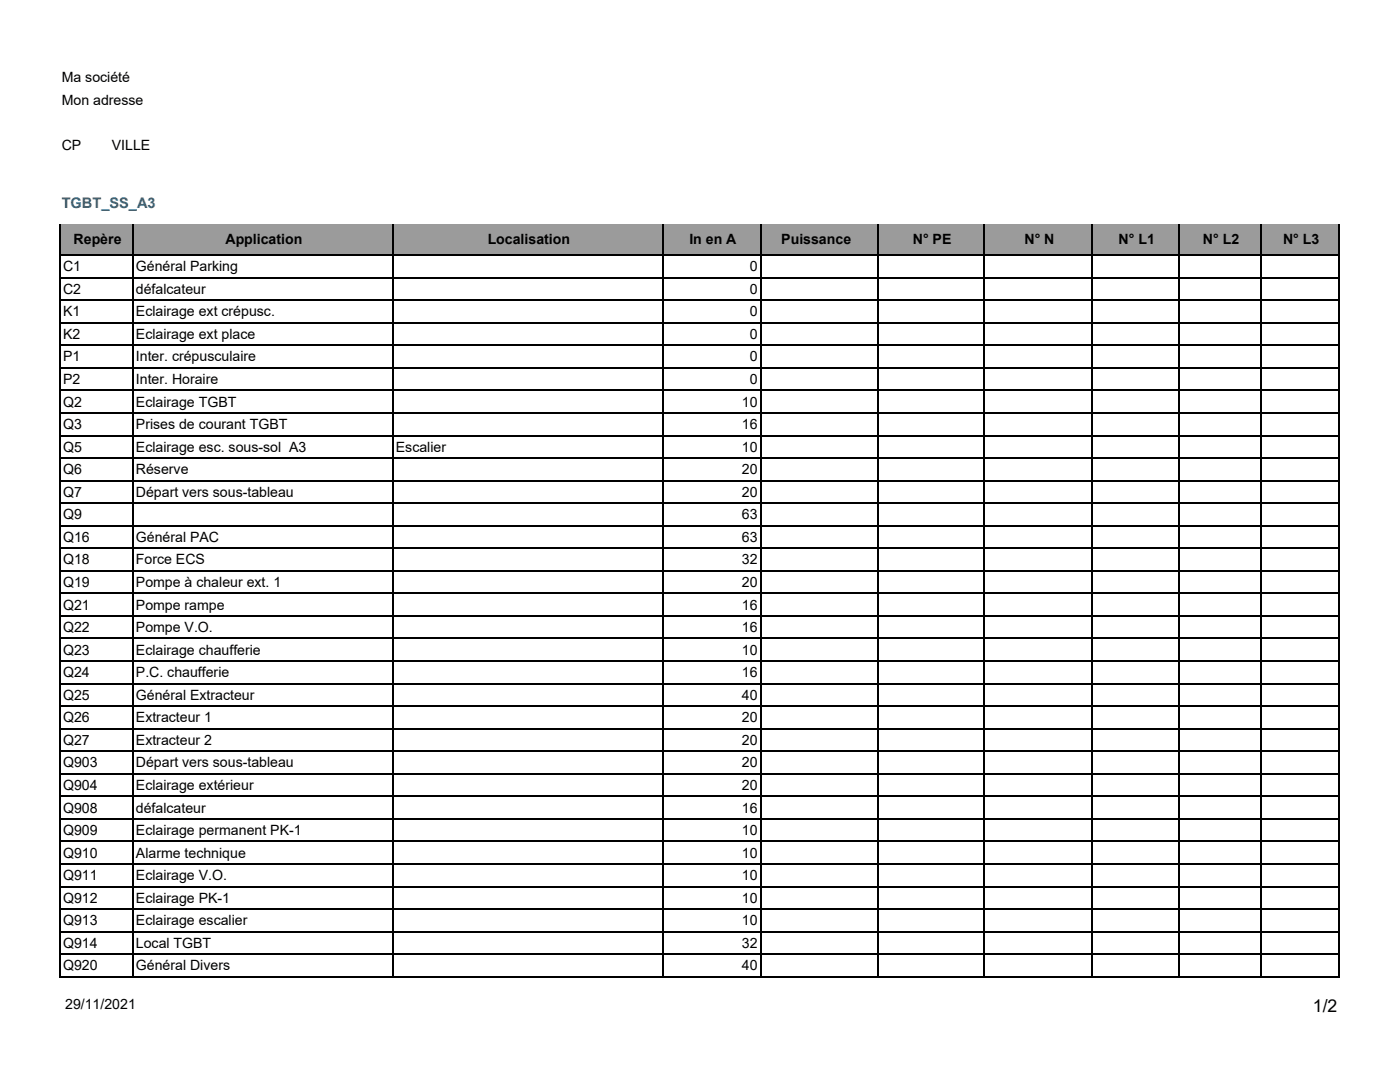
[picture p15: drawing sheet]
<svg xmlns="http://www.w3.org/2000/svg" width="279mm" height="216mm" viewBox="0 0 279 216" stroke-linecap="round" stroke-linejoin="round" font-family="sans-serif">
<defs><g id="words">
<text font-size="3.5" x="262" y="201.9">1/2</text>
<text font-size="2.9" fill="#1e6386" x="12.3" y="41.5">TGBT_SS_A3</text>
<g font-size="2.8">
<text x="12.3" y="16.4">Ma société</text>
<text x="12.3" y="20.9">Mon adresse</text>
<text x="12.3" y="29.9">CP</text>
<text x="22.3" y="29.9">VILLE</text>
<text x="14.7" y="48.7">Repère</text>
<text x="45" y="48.7">Application</text>
<text x="97.3" y="48.7">Localisation</text>
<text x="137.6" y="48.7">In en A</text>
<text x="155.9" y="48.7">Puissance</text>
<text x="182.2" y="48.7">N° PE</text>
<text x="204.5" y="48.7">N° N</text>
<text x="223.3" y="48.7">N° L1</text>
<text x="240.1" y="48.7">N° L2</text>
<text x="256.1" y="48.7">N° L3</text>
<text x="12.6" y="54.1">C1</text>
<text x="12.6" y="58.6">C2</text>
<text x="27.1" y="54.1">Général Parking</text>
<text x="27.1" y="58.6">défalcateur</text>
<text x="149.6" y="54.1">0</text>
<text x="149.6" y="58.6">0</text>
<text x="12.6" y="63.1">K1</text>
<text x="27.1" y="63.1">Eclairage ext crépusc.</text>
<text x="149.6" y="63.1">0</text>
<text x="12.6" y="67.6">K2</text>
<text x="27.1" y="67.6">Eclairage ext place</text>
<text x="149.6" y="67.6">0</text>
<text x="12.6" y="72.1">P1</text>
<text x="12.6" y="76.6">P2</text>
<text x="27.1" y="72.1">Inter. crépusculaire</text>
<text x="27.1" y="76.6">Inter. Horaire</text>
<text x="149.6" y="72.1">0</text>
<text x="149.6" y="76.6">0</text>
<text x="12.6" y="81.1">Q2</text>
<text x="27.1" y="81.1">Eclairage TGBT</text>
<text x="148.1" y="81.1">10</text>
<text x="12.6" y="85.6">Q3</text>
<text x="27.1" y="85.6">Prises de courant TGBT</text>
<text x="148.1" y="85.6">16</text>
<text x="12.6" y="90.1">Q5</text>
<text x="12.6" y="94.6">Q6</text>
<text x="27.1" y="90.1">Eclairage esc. sous-sol A3</text>
<text x="27.1" y="94.6">Réserve</text>
<text x="79" y="90.1">Escalier</text>
<text x="148.1" y="90.1">10</text>
<text x="148.1" y="94.6">20</text>
<text x="12.6" y="99.1">Q7</text>
<text x="27.1" y="99.1">Départ vers sous-tableau</text>
<text x="148.1" y="99.1">20</text>
<text x="12.6" y="103.6">Q9</text>
<text x="148.1" y="103.6">63</text>
<text x="12.6" y="108.1">Q16</text>
<text x="12.6" y="112.6">Q18</text>
<text x="27.1" y="108.1">Général PAC</text>
<text x="27.1" y="112.6">Force ECS</text>
<text x="148.1" y="108.1">63</text>
<text x="148.1" y="112.6">32</text>
<text x="12.6" y="117.1">Q19</text>
<text x="27.1" y="117.1">Pompe à chaleur ext. 1</text>
<text x="148.1" y="117.1">20</text>
<text x="12.6" y="121.6">Q21</text>
<text x="27.1" y="121.6">Pompe rampe</text>
<text x="148.1" y="121.6">16</text>
<text x="12.6" y="126.1">Q22</text>
<text x="12.6" y="130.6">Q23</text>
<text x="27.1" y="126.1">Pompe V.O.</text>
<text x="27.1" y="130.6">Eclairage chaufferie</text>
<text x="148.1" y="126.1">16</text>
<text x="148.1" y="130.6">10</text>
<text x="12.6" y="135.1">Q24</text>
<text x="27.1" y="135.1">P.C. chaufferie</text>
<text x="148.1" y="135.1">16</text>
<text x="12.6" y="139.6">Q25</text>
<text x="27.1" y="139.6">Général Extracteur</text>
<text x="148.1" y="139.6">40</text>
<text x="12.6" y="144.1">Q26</text>
<text x="12.6" y="148.6">Q27</text>
<text x="27.1" y="144.1">Extracteur 1</text>
<text x="27.1" y="148.6">Extracteur 2</text>
<text x="148.1" y="144.1">20</text>
<text x="148.1" y="148.6">20</text>
<text x="12.6" y="153.1">Q903</text>
<text x="27.1" y="153.1">Départ vers sous-tableau</text>
<text x="148.1" y="153.1">20</text>
<text x="12.6" y="157.6">Q904</text>
<text x="27.1" y="157.6">Eclairage extérieur</text>
<text x="148.1" y="157.6">20</text>
<text x="12.6" y="162.1">Q908</text>
<text x="12.6" y="166.6">Q909</text>
<text x="27.1" y="162.1">défalcateur</text>
<text x="27.1" y="166.6">Eclairage permanent PK-1</text>
<text x="148.1" y="162.1">16</text>
<text x="148.1" y="166.6">10</text>
<text x="12.6" y="171.1">Q910</text>
<text x="27.1" y="171.1">Alarme technique</text>
<text x="148.1" y="171.1">10</text>
<text x="12.6" y="175.6">Q911</text>
<text x="27.1" y="175.6">Eclairage V.O.</text>
<text x="148.1" y="175.6">10</text>
<text x="12.6" y="180.1">Q912</text>
<text x="12.6" y="184.6">Q913</text>
<text x="27.1" y="180.1">Eclairage PK-1</text>
<text x="27.1" y="184.6">Eclairage escalier</text>
<text x="148.1" y="180.1">10</text>
<text x="148.1" y="184.6">10</text>
<text x="12.6" y="189.1">Q914</text>
<text x="27.1" y="189.1">Local TGBT</text>
<text x="148.1" y="189.1">32</text>
<text x="12.6" y="193.6">Q920</text>
<text x="27.1" y="193.6">Général Divers</text>
<text x="148.1" y="193.6">40</text>
<text x="13" y="201.3">29/11/2021</text>
</g>
<g font-size="2.8" fill="#fff">
<text x="173" y="54.1">EC</text>
<text x="173" y="58.6">EC</text>
<text x="173" y="63.1">EC</text>
<text x="173" y="67.6">EC</text>
<text x="173" y="81.1">MD</text>
<text x="173" y="85.6">MD</text>
<text x="173" y="90.1">ND</text>
<text x="173" y="94.6">ND</text>
<text x="173" y="99.1">ND</text>
<text x="173" y="103.6">ND</text>
<text x="173" y="108.1">ND</text>
<text x="173" y="112.6">ND</text>
<text x="173" y="117.1">ND</text>
<text x="173" y="121.6">MD</text>
<text x="173" y="126.1">MD</text>
<text x="173" y="130.6">MD</text>
<text x="173" y="135.1">MD</text>
<text x="173" y="139.6">ND</text>
<text x="173" y="144.1">ND</text>
<text x="173" y="148.6">ND</text>
<text x="173" y="153.1">ND</text>
<text x="173" y="157.6">ND</text>
<text x="173" y="162.1">MD</text>
<text x="173" y="166.6">MD</text>
<text x="173" y="171.1">MD</text>
<text x="173" y="175.6">MD</text>
<text x="173" y="180.1">MD</text>
<text x="173" y="184.6">MD</text>
<text x="173" y="189.1">ND</text>
<text x="173" y="193.6">ND</text>
</g>
</g></defs>
<g fill="#9b9b9b">
<path d="M11.8 44.7h14.8v6.3h-14.8z"/>
<path d="M26.6 44.7h51.9v6.3h-51.9z"/>
<path d="M78.5 44.7h53.9v6.3h-53.9z"/>
<path d="M132.4 44.7h19.6v6.3h-19.6z"/>
<path d="M152 44.7h21.3v6.3h-21.3z"/>
<path d="M173.3 44.7h.9v6.3h-.9z"/>
<path d="M174.2 44.7h.8v6.3h-.8z"/>
<path d="M175 44.7h21.6v6.3h-21.6z"/>
<path d="M196.6 44.7h21.5v6.3h-21.5z"/>
<path d="M218.1 44.7h17.3v6.3h-17.3z"/>
<path d="M235.4 44.7h16.3v6.3h-16.3z"/>
<path d="M251.7 44.7h15.7v6.3h-15.7z"/>
</g>
<g fill="none" stroke="#000" stroke-width=".26">
<path d="M11.8 55.4h160.7M11.8 59.9h160.7M11.8 50.9h161.5M12 44.7v150.3M26.5 44.7v150.3M78.4 44.7v150.3M132.3 44.7v150.3M151.8 44.7v150.3M175 50.9h92.4M175 55.4h92.4M175 59.9h92.4M175.1 44.7v150.3"/>
<path d="M196.4 44.7v150.3M218 44.7v150.3M235.3 44.7v150.3M251.6 44.7v150.3M267.3 44.7v150.3M11.8 64.4h160.7M11.8 68.9h160.7M11.8 73.4h160.7M11.8 77.9h160.7M175 64.4h92.4M175 68.9h92.4M175 73.4h92.4"/>
<path d="M175 77.9h92.4M11.8 82.4h160.7M11.8 86.9h160.7M11.8 91.4h160.7M11.8 95.9h160.7M175 82.4h92.4M175 86.9h92.4M175 91.4h92.4M175 95.9h92.4M11.8 100.4h160.7M11.8 104.9h160.7M11.8 109.4h160.7"/>
<path d="M11.8 113.9h160.7M11.8 118.4h160.7M175 100.4h92.4M175 104.9h92.4M175 109.4h92.4M175 113.9h92.4M175 118.4h92.4M11.8 122.9h160.7M11.8 127.4h160.7M11.8 131.9h160.7M11.8 136.4h160.7M175 122.9h92.4"/>
<path d="M175 127.4h92.4M175 131.9h92.4M175 136.4h92.4M11.8 140.9h160.7M11.8 145.4h160.7M11.8 149.9h160.7M11.8 154.4h160.7M11.8 158.9h160.7M175 140.9h92.4M175 145.4h92.4M175 149.9h92.4M175 154.4h92.4"/>
<path d="M175 158.9h92.4M11.8 163.4h160.7M11.8 167.9h160.7M11.8 172.4h160.7M11.8 176.9h160.7M175 163.4h92.4M175 167.9h92.4M175 172.4h92.4M175 176.9h92.4M11.8 181.4h160.7M11.8 185.9h160.7M11.8 190.4h160.7"/>
<path d="M11.8 194.9h160.7M175 181.4h92.4M175 185.9h92.4M175 190.4h92.4M175 194.9h92.4"/>
</g>
<g fill="#000">
<path d="M172.5 55.3h1.2v.2h-1.2zM173.3 50.8h.9v.2h-.9zM173.7 55.3h1.3v.2h-1.3zM174.2 50.8h.8v.2h-.8zM172.5 59.8h1.2v.2h-1.2zM172.5 64.3h1.2v.2h-1.2zM172.5 68.8h1.2v.2h-1.2zM172.5 73.3h1.2v.2h-1.2zM172.5 77.8h1.2v.2h-1.2zM173.7 59.8h1.3v.2h-1.3zM173.7 64.3h1.3v.2h-1.3zM173.7 68.8h1.3v.2h-1.3z"/>
<path d="M173.7 73.3h1.3v.2h-1.3zM173.7 77.8h1.3v.2h-1.3zM172.5 82.3h1.2v.2h-1.2zM172.5 86.8h1.2v.2h-1.2zM172.5 91.3h1.2v.2h-1.2zM172.5 95.8h1.2v.2h-1.2zM173.7 82.3h1.3v.2h-1.3zM173.7 86.8h1.3v.2h-1.3zM173.7 91.3h1.3v.2h-1.3zM173.7 95.8h1.3v.2h-1.3zM172.5 100.3h1.2v.2h-1.2zM172.5 104.8h1.2v.2h-1.2z"/>
<path d="M172.5 109.3h1.2v.2h-1.2zM172.5 113.8h1.2v.2h-1.2zM172.5 118.3h1.2v.2h-1.2zM173.7 100.3h1.3v.2h-1.3zM173.7 104.8h1.3v.2h-1.3zM173.7 109.3h1.3v.2h-1.3zM173.7 113.8h1.3v.2h-1.3zM173.7 118.3h1.3v.2h-1.3zM172.5 122.8h1.2v.2h-1.2zM172.5 127.3h1.2v.2h-1.2zM172.5 131.8h1.2v.2h-1.2zM172.5 136.3h1.2v.2h-1.2z"/>
<path d="M173.7 122.8h1.3v.2h-1.3zM173.7 127.3h1.3v.2h-1.3zM173.7 131.8h1.3v.2h-1.3zM173.7 136.3h1.3v.2h-1.3zM172.5 140.8h1.2v.2h-1.2zM172.5 145.3h1.2v.2h-1.2zM172.5 149.8h1.2v.2h-1.2zM172.5 154.3h1.2v.2h-1.2zM172.5 158.8h1.2v.2h-1.2zM173.7 140.8h1.3v.2h-1.3zM173.7 145.3h1.3v.2h-1.3zM173.7 149.8h1.3v.2h-1.3z"/>
<path d="M173.7 154.3h1.3v.2h-1.3zM173.7 158.8h1.3v.2h-1.3zM172.5 163.3h1.2v.2h-1.2zM172.5 167.8h1.2v.2h-1.2zM172.5 172.3h1.2v.2h-1.2zM172.5 176.8h1.2v.2h-1.2zM173.7 163.3h1.3v.2h-1.3zM173.7 167.8h1.3v.2h-1.3zM173.7 172.3h1.3v.2h-1.3zM173.7 176.8h1.3v.2h-1.3zM172.5 181.3h1.2v.2h-1.2zM172.5 185.8h1.2v.2h-1.2z"/>
<path d="M172.5 190.3h1.2v.2h-1.2zM172.5 194.8h1.2v.2h-1.2zM173.7 181.3h1.3v.2h-1.3zM173.7 185.8h1.3v.2h-1.3zM173.7 190.3h1.3v.2h-1.3zM173.7 194.8h1.3v.2h-1.3z"/>
</g>
<use href="#words"/>
</svg>
